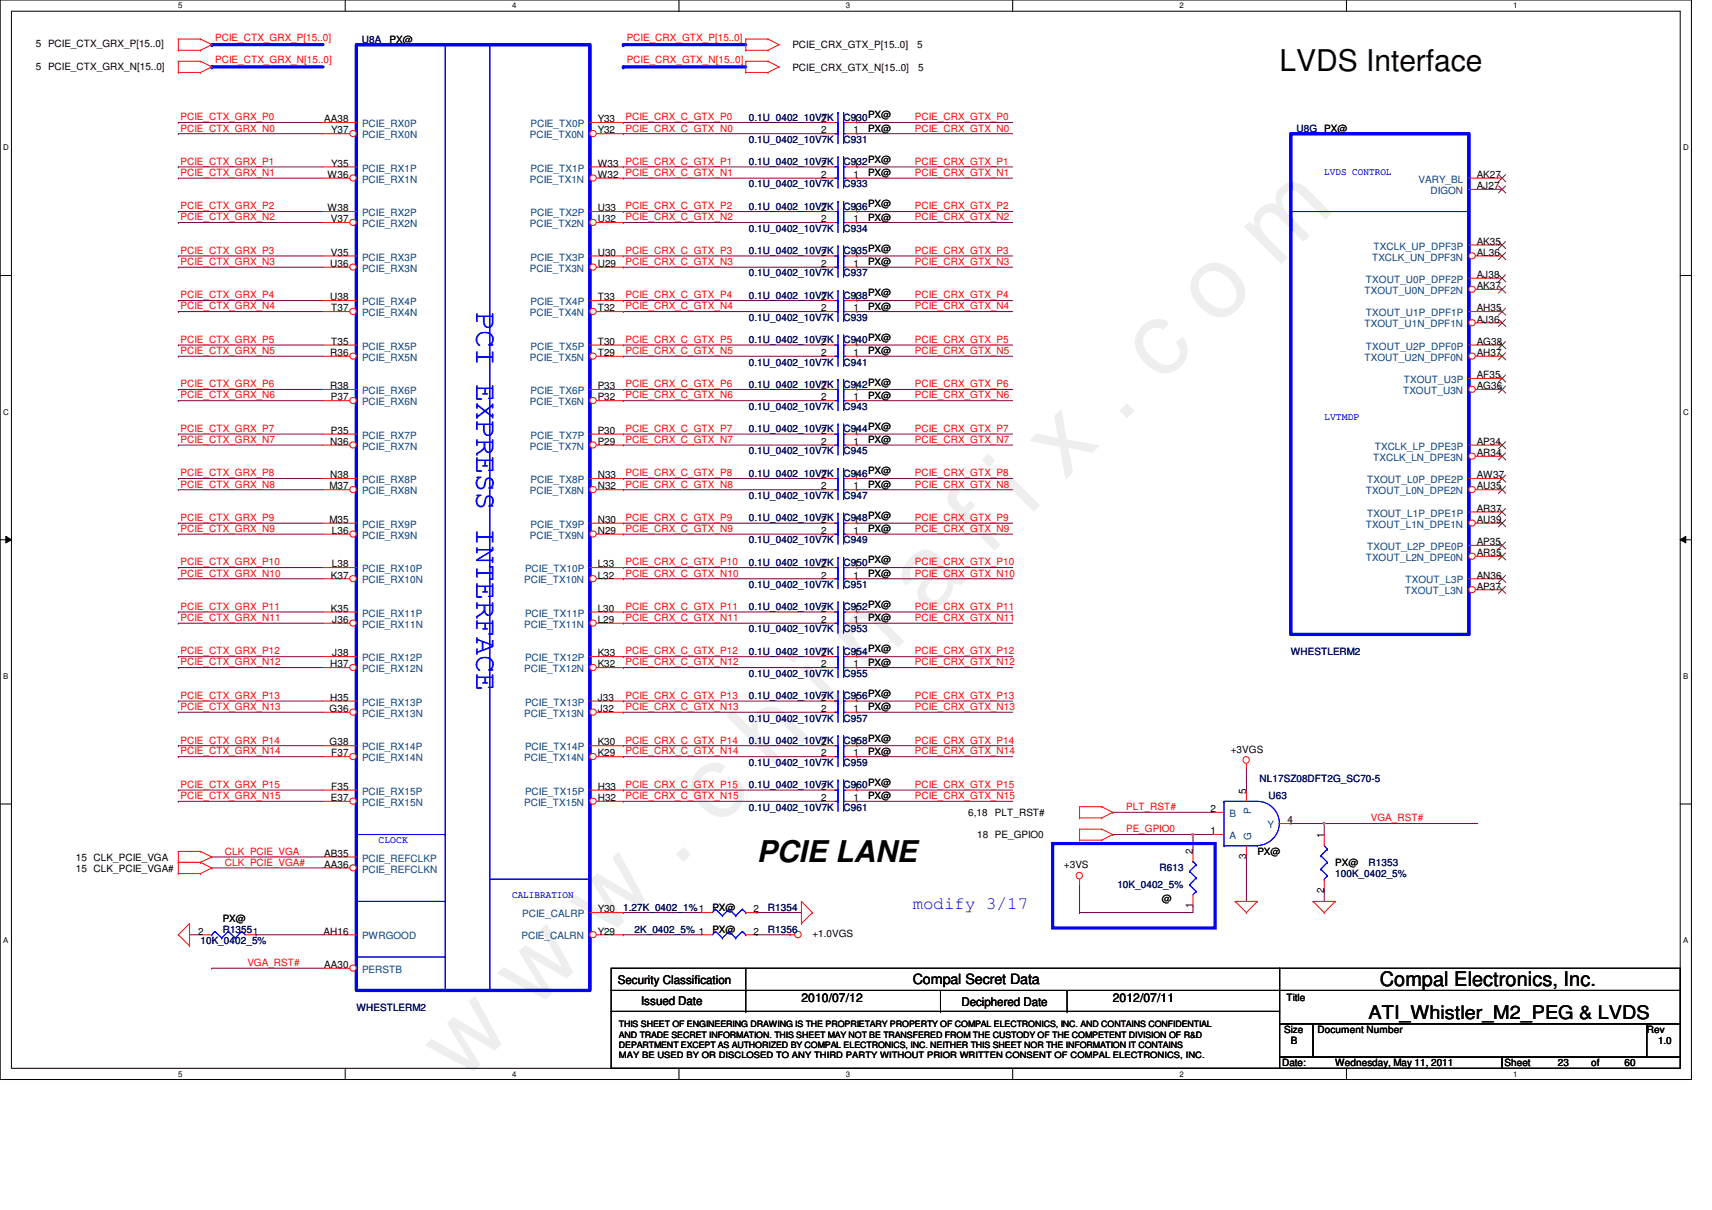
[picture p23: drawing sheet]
<svg xmlns="http://www.w3.org/2000/svg" width="297mm" height="210mm" viewBox="0 0 297 210" stroke-linecap="round" stroke-linejoin="round" font-family="sans-serif">
<defs><g id="words">
<text font-size="17.6" fill="#f0f" x="80.1" y="188" transform="rotate(-45 80.1 188)">w w w . c h i n a f i x . c o m</text>
<g font-size="5.2">
<text x="222" y="12.4">LVDS Interface</text>
<text x="131.3" y="149.6">PCIE LANE</text>
</g>
<text font-size="5.2" fill="#00f" x="82.7" y="54.1" transform="rotate(90 82.7 54.1)">PCI EXPRESS INTERFACE</text>
<text font-size="3.5" x="239.4" y="171.1">Compal Electronics, Inc.</text>
<text font-size="3.3" x="237.5" y="176.7">ATI_Whistler_M2_PEG &amp; LVDS</text>
<text font-size="3" fill="#00f" x="158.4" y="157.6">modify 3/17</text>
<text font-size="2.5" x="158.4" y="170.8">Compal Secret Data</text>
<g font-size="2.1">
<text x="107.2" y="170.6">Security Classification</text>
<text x="139" y="173.8">2010/07/12</text>
<text x="193.1" y="173.8">2012/07/11</text>
<text x="111.2" y="174.3">Issued Date</text>
<text x="166.8" y="174.5">Deciphered Date</text>
</g>
<g font-size="1.7">
<text x="6.2" y="8.2">5 PCIE_CTX_GRX_P[15..0]</text>
<text x="67.6" y="7.4">PX@</text>
<text x="137.5" y="8.4">PCIE_CRX_GTX_P[15..0]</text>
<text x="159.1" y="8.4">5</text>
<text x="6.2" y="12.1">5 PCIE_CTX_GRX_N[15..0]</text>
<text x="137.5" y="12.2">PCIE_CRX_GTX_N[15..0]</text>
<text x="159.3" y="12.2">5</text>
<text x="56.3" y="21.2">AA38</text>
<text x="57.4" y="23.2">Y37</text>
<text x="103.7" y="23.2">Y32</text>
<text x="103.7" y="21.2">Y33</text>
<text x="142.5" y="21.2">2</text>
<text x="142.5" y="23.2">2</text>
<text x="148.1" y="21.2">1</text>
<text x="148.1" y="23.2">1</text>
<text x="150.6" y="22.9">PX@</text>
<text x="229.8" y="22.9">PX@</text>
<text x="57.4" y="28.9">Y35</text>
<text x="103.7" y="28.9">W33 PCIE_CRX_C_GTX_P1</text>
<text x="142.5" y="28.9">2</text>
<text x="148.1" y="28.9">1</text>
<text x="56.8" y="30.9">W36</text>
<text x="103.7" y="30.9">W32 PCIE_CRX_C_GTX_N1</text>
<text x="142.5" y="30.9">2</text>
<text x="148.1" y="30.9">1</text>
<text x="150.6" y="30.6">PX@</text>
<text x="256.2" y="32.8">AJ27</text>
<text x="256.2" y="30.9">AK27</text>
<text x="56.8" y="36.7">W38</text>
<text x="57.4" y="38.6">V37</text>
<text x="103.7" y="38.6">U32</text>
<text x="103.7" y="36.7">U33</text>
<text x="142.5" y="38.6">2</text>
<text x="142.5" y="36.7">2</text>
<text x="148.1" y="38.6">1</text>
<text x="148.1" y="36.7">1</text>
<text x="150.6" y="38.3">PX@</text>
<text x="57.3" y="46.3">U36</text>
<text x="57.4" y="44.4">V35</text>
<text x="103.7" y="46.3">U29</text>
<text x="103.7" y="44.4">U30</text>
<text x="142.5" y="44.4">2</text>
<text x="142.5" y="46.3">2</text>
<text x="148.1" y="44.4">1</text>
<text x="148.1" y="46.3">1</text>
<text x="150.6" y="46">PX@</text>
<text x="256.2" y="44.4">AL36</text>
<text x="256.2" y="42.5">AK35</text>
<text x="57.3" y="52.1">U38</text>
<text x="103.7" y="52.1">T33</text>
<text x="142.5" y="52.1">2</text>
<text x="148.1" y="52.1">1</text>
<text x="150.6" y="53.8">PX@</text>
<text x="256.2" y="50.2">AK37</text>
<text x="256.2" y="48.2">AJ38</text>
<text x="57.4" y="54">T37</text>
<text x="57.4" y="59.8">T35</text>
<text x="103.7" y="54">T32</text>
<text x="103.7" y="59.8">T30</text>
<text x="142.5" y="59.8">2</text>
<text x="142.5" y="54">2</text>
<text x="148.1" y="59.8">1</text>
<text x="148.1" y="54">1</text>
<text x="256.2" y="56">AJ36</text>
<text x="256.2" y="54">AH35</text>
<text x="256.2" y="59.8">AG38</text>
<text x="57.3" y="61.8">R36</text>
<text x="103.7" y="61.8">T29</text>
<text x="142.5" y="61.8">2</text>
<text x="148.1" y="61.8">1</text>
<text x="150.6" y="61.5">PX@</text>
<text x="256.2" y="61.8">AH37</text>
<text x="256.2" y="65.6">AF35</text>
<text x="57.3" y="67.5">R38</text>
<text x="57.4" y="69.5">P37</text>
<text x="103.7" y="69.5">P32</text>
<text x="103.7" y="67.5">P33</text>
<text x="142.5" y="67.5">2</text>
<text x="142.5" y="69.5">2</text>
<text x="148.1" y="67.5">1</text>
<text x="148.1" y="69.5">1</text>
<text x="150.6" y="69.2">PX@</text>
<text x="256.2" y="67.5">AG36</text>
<text x="57.3" y="77.2">N36</text>
<text x="57.4" y="75.3">P35</text>
<text x="103.7" y="77.2">P29</text>
<text x="103.7" y="75.3">P30</text>
<text x="142.5" y="75.3">2</text>
<text x="142.5" y="77.2">2</text>
<text x="148.1" y="75.3">1</text>
<text x="148.1" y="77.2">1</text>
<text x="150.6" y="76.9">PX@</text>
<text x="256.2" y="77.2">AP34</text>
<text x="57.3" y="83">N38</text>
<text x="103.7" y="83">N33</text>
<text x="142.5" y="83">2</text>
<text x="148.1" y="83">1</text>
<text x="256.2" y="79.1">AR34</text>
<text x="256.2" y="83">AW37</text>
<text x="57.1" y="84.9">M37</text>
<text x="103.7" y="84.9">N32</text>
<text x="142.5" y="84.9">2</text>
<text x="148.1" y="84.9">1</text>
<text x="150.6" y="84.6">PX@</text>
<text x="256.2" y="84.9">AU35</text>
<text x="256.2" y="88.8">AR37</text>
<text x="57.1" y="90.7">M35</text>
<text x="57.6" y="92.6">L36</text>
<text x="103.7" y="92.6">N29</text>
<text x="103.7" y="90.7">N30</text>
<text x="142.5" y="90.7">2</text>
<text x="142.5" y="92.6">2</text>
<text x="148.1" y="90.7">1</text>
<text x="148.1" y="92.6">1</text>
<text x="150.6" y="92.4">PX@</text>
<text x="256.2" y="90.7">AU39</text>
<text x="256.2" y="94.6">AP35</text>
<text x="57.4" y="100.4">K37</text>
<text x="57.6" y="98.4">L38</text>
<text x="103.7" y="100.4">L32</text>
<text x="103.7" y="98.4">L33</text>
<text x="142.5" y="98.4">2</text>
<text x="142.5" y="100.4">2</text>
<text x="148.1" y="98.4">1</text>
<text x="148.1" y="100.4">1</text>
<text x="150.6" y="100.1">PX@</text>
<text x="256.2" y="96.5">AR35</text>
<text x="256.2" y="100.4">AN36</text>
<text x="57.4" y="106.1">K35</text>
<text x="103.7" y="106.1">L30</text>
<text x="142.5" y="106.1">2</text>
<text x="148.1" y="106.1">1</text>
<text x="150.6" y="107.8">PX@</text>
<text x="256.2" y="102.3">AP37</text>
<text x="57.6" y="108.1">J36</text>
<text x="57.6" y="113.9">J38</text>
<text x="103.7" y="108.1">L29</text>
<text x="103.7" y="113.9">K33</text>
<text x="142.5" y="113.9">2</text>
<text x="142.5" y="108.1">2</text>
<text x="148.1" y="113.9">1</text>
<text x="148.1" y="108.1">1</text>
<text x="57.3" y="115.8">H37</text>
<text x="103.7" y="115.8">K32</text>
<text x="142.5" y="115.8">2</text>
<text x="148.1" y="115.8">1</text>
<text x="150.6" y="115.5">PX@</text>
<text x="57.2" y="123.5">G36</text>
<text x="57.3" y="121.6">H35</text>
<text x="103.7" y="123.5">J32</text>
<text x="103.7" y="121.6">J33</text>
<text x="142.5" y="121.6">2</text>
<text x="142.5" y="123.5">2</text>
<text x="148.1" y="121.6">1</text>
<text x="148.1" y="123.5">1</text>
<text x="150.6" y="123.2">PX@</text>
<text x="57.2" y="129.3">G38</text>
<text x="57.5" y="131.2">F37</text>
<text x="103.7" y="131.2">K29</text>
<text x="103.7" y="129.3">K30</text>
<text x="142.5" y="129.3">2</text>
<text x="142.5" y="131.2">2</text>
<text x="148.1" y="129.3">1</text>
<text x="148.1" y="131.2">1</text>
<text x="150.6" y="131">PX@</text>
<text x="213.6" y="130.5">+3VGS</text>
<text x="57.5" y="137">F35</text>
<text x="103.7" y="137">H33</text>
<text x="142.5" y="137">2</text>
<text x="148.1" y="137">1</text>
<text x="216.2" y="137.7" transform="rotate(-90 216.2 137.7)">5</text>
<text x="57.4" y="139">E37</text>
<text x="103.7" y="139">H32</text>
<text x="142.5" y="139">2</text>
<text x="148.1" y="139">1</text>
<text x="150.6" y="138.7">PX@</text>
<text x="168" y="141.6">6,18</text>
<text x="172.6" y="141.6">PLT_RST#</text>
<text x="210" y="140.9">2</text>
<text x="223.4" y="142.8">4</text>
<text x="13.2" y="149.3">15 CLK_PCIE_VGA</text>
<text x="56.3" y="148.6">AB35</text>
<text x="169.5" y="145.4">18 PE_GPIO0</text>
<text x="206.9" y="148.1" transform="rotate(-90 206.9 148.1)">2</text>
<text x="210" y="144.7">1</text>
<text x="216.2" y="149" transform="rotate(-90 216.2 149)">3</text>
<text x="218.2" y="148.3">PX@</text>
<text x="229.7" y="145.4" transform="rotate(-90 229.7 145.4)">1</text>
<text x="13.2" y="151.2">15 CLK_PCIE_VGA#</text>
<text x="56.3" y="150.5">AA36</text>
<text x="184.6" y="150.7">+3VS</text>
<text x="229.7" y="154.8" transform="rotate(-90 229.7 154.8)">2</text>
<text x="231.7" y="150.3">PX@</text>
<text x="38.6" y="159.9">PX@</text>
<text x="103.7" y="158.3">Y30</text>
<text x="123.6" y="158">PX@</text>
<text x="123.6" y="161.8">PX@</text>
<text x="130.8" y="158.3">2</text>
<text x="201.6" y="156.5">@</text>
<text x="206.9" y="157.6" transform="rotate(-90 206.9 157.6)">1</text>
<text x="34.4" y="162.1">2</text>
<text x="56.1" y="162.1">AH16</text>
<text x="56.3" y="167.9">AA30</text>
<text x="103.7" y="162.1">Y29</text>
<text x="130.8" y="162.1">2</text>
<text x="141" y="162.6">+1.0VGS</text>
<text x="223.2" y="173.6">Title</text>
<text x="222.8" y="179.2">Size</text>
<text x="228.6" y="179.2">Document Number</text>
<text x="285.7" y="179.2">Rev</text>
<text x="222.4" y="185">Date:</text>
<text x="224" y="181.1">B</text>
<text x="231.7" y="185">Wednesday, May 11, 2011</text>
<text x="261" y="185">Sheet</text>
<text x="270.3" y="185">23</text>
<text x="276.1" y="185">of</text>
<text x="281.9" y="185">60</text>
<text x="287.7" y="181.1">1.0</text>
</g>
<g font-size="1.7" fill="#f00">
<text x="37.3" y="7.2">PCIE_CTX_GRX_P[15..0]</text>
<text x="37.3" y="11">PCIE_CTX_GRX_N[15..0]</text>
<text x="108.7" y="7.2">PCIE_CRX_GTX_P[15..0]</text>
<text x="108.7" y="11">PCIE_CRX_GTX_N[15..0]</text>
<text x="31.3" y="20.9">PCIE_CTX_GRX_P0</text>
<text x="31.3" y="22.8">PCIE_CTX_GRX_N0</text>
<text x="108.5" y="20.9">PCIE_CRX_C_GTX_P0</text>
<text x="108.5" y="22.8">PCIE_CRX_C_GTX_N0</text>
<text x="158.7" y="20.9">PCIE_CRX_GTX_P0</text>
<text x="158.7" y="22.8">PCIE_CRX_GTX_N0</text>
<text x="31.3" y="28.6">PCIE_CTX_GRX_P1</text>
<text x="158.7" y="28.6">PCIE_CRX_GTX_P1</text>
<text x="31.3" y="30.5">PCIE_CTX_GRX_N1</text>
<text x="158.7" y="30.5">PCIE_CRX_GTX_N1</text>
<text x="31.3" y="36.3">PCIE_CTX_GRX_P2</text>
<text x="31.3" y="38.2">PCIE_CTX_GRX_N2</text>
<text x="108.5" y="36.3">PCIE_CRX_C_GTX_P2</text>
<text x="108.5" y="38.2">PCIE_CRX_C_GTX_N2</text>
<text x="158.7" y="36.3">PCIE_CRX_GTX_P2</text>
<text x="158.7" y="38.2">PCIE_CRX_GTX_N2</text>
<text x="31.3" y="44">PCIE_CTX_GRX_P3</text>
<text x="31.3" y="46">PCIE_CTX_GRX_N3</text>
<text x="108.5" y="44">PCIE_CRX_C_GTX_P3</text>
<text x="108.5" y="46">PCIE_CRX_C_GTX_N3</text>
<text x="158.7" y="46">PCIE_CRX_GTX_N3</text>
<text x="158.7" y="44">PCIE_CRX_GTX_P3</text>
<text x="31.3" y="51.8">PCIE_CTX_GRX_P4</text>
<text x="31.3" y="53.7">PCIE_CTX_GRX_N4</text>
<text x="108.5" y="51.8">PCIE_CRX_C_GTX_P4</text>
<text x="108.5" y="53.7">PCIE_CRX_C_GTX_N4</text>
<text x="158.7" y="53.7">PCIE_CRX_GTX_N4</text>
<text x="158.7" y="51.8">PCIE_CRX_GTX_P4</text>
<text x="31.3" y="59.5">PCIE_CTX_GRX_P5</text>
<text x="108.5" y="59.5">PCIE_CRX_C_GTX_P5</text>
<text x="158.7" y="59.5">PCIE_CRX_GTX_P5</text>
<text x="31.3" y="61.4">PCIE_CTX_GRX_N5</text>
<text x="108.5" y="61.4">PCIE_CRX_C_GTX_N5</text>
<text x="158.7" y="61.4">PCIE_CRX_GTX_N5</text>
<text x="31.3" y="67.2">PCIE_CTX_GRX_P6</text>
<text x="31.3" y="69.1">PCIE_CTX_GRX_N6</text>
<text x="108.5" y="67.2">PCIE_CRX_C_GTX_P6</text>
<text x="108.5" y="69.1">PCIE_CRX_C_GTX_N6</text>
<text x="158.7" y="67.2">PCIE_CRX_GTX_P6</text>
<text x="158.7" y="69.1">PCIE_CRX_GTX_N6</text>
<text x="31.3" y="74.9">PCIE_CTX_GRX_P7</text>
<text x="31.3" y="76.8">PCIE_CTX_GRX_N7</text>
<text x="108.5" y="74.9">PCIE_CRX_C_GTX_P7</text>
<text x="108.5" y="76.8">PCIE_CRX_C_GTX_N7</text>
<text x="158.7" y="76.8">PCIE_CRX_GTX_N7</text>
<text x="158.7" y="74.9">PCIE_CRX_GTX_P7</text>
<text x="31.3" y="82.6">PCIE_CTX_GRX_P8</text>
<text x="108.5" y="82.6">PCIE_CRX_C_GTX_P8</text>
<text x="158.7" y="82.6">PCIE_CRX_GTX_P8</text>
<text x="31.3" y="84.6">PCIE_CTX_GRX_N8</text>
<text x="108.5" y="84.6">PCIE_CRX_C_GTX_N8</text>
<text x="158.7" y="84.6">PCIE_CRX_GTX_N8</text>
<text x="31.3" y="90.4">PCIE_CTX_GRX_P9</text>
<text x="31.3" y="92.3">PCIE_CTX_GRX_N9</text>
<text x="108.5" y="90.4">PCIE_CRX_C_GTX_P9</text>
<text x="108.5" y="92.3">PCIE_CRX_C_GTX_N9</text>
<text x="158.7" y="92.3">PCIE_CRX_GTX_N9</text>
<text x="158.7" y="90.4">PCIE_CRX_GTX_P9</text>
<text x="31.3" y="98.1">PCIE_CTX_GRX_P10</text>
<text x="31.3" y="100">PCIE_CTX_GRX_N10</text>
<text x="108.5" y="98.1">PCIE_CRX_C_GTX_P10</text>
<text x="108.5" y="100">PCIE_CRX_C_GTX_N10</text>
<text x="158.7" y="100">PCIE_CRX_GTX_N10</text>
<text x="158.7" y="98.1">PCIE_CRX_GTX_P10</text>
<text x="31.3" y="105.8">PCIE_CTX_GRX_P11</text>
<text x="31.3" y="107.7">PCIE_CTX_GRX_N11</text>
<text x="108.5" y="105.8">PCIE_CRX_C_GTX_P11</text>
<text x="108.5" y="107.7">PCIE_CRX_C_GTX_N11</text>
<text x="158.7" y="107.7">PCIE_CRX_GTX_N11</text>
<text x="158.7" y="105.8">PCIE_CRX_GTX_P11</text>
<text x="31.3" y="113.5">PCIE_CTX_GRX_P12</text>
<text x="108.5" y="113.5">PCIE_CRX_C_GTX_P12</text>
<text x="158.7" y="113.5">PCIE_CRX_GTX_P12</text>
<text x="31.3" y="115.4">PCIE_CTX_GRX_N12</text>
<text x="108.5" y="115.4">PCIE_CRX_C_GTX_N12</text>
<text x="158.7" y="115.4">PCIE_CRX_GTX_N12</text>
<text x="31.3" y="121.2">PCIE_CTX_GRX_P13</text>
<text x="31.3" y="123.2">PCIE_CTX_GRX_N13</text>
<text x="108.5" y="121.2">PCIE_CRX_C_GTX_P13</text>
<text x="108.5" y="123.2">PCIE_CRX_C_GTX_N13</text>
<text x="158.7" y="123.2">PCIE_CRX_GTX_N13</text>
<text x="158.7" y="121.2">PCIE_CRX_GTX_P13</text>
<text x="31.3" y="129">PCIE_CTX_GRX_P14</text>
<text x="31.3" y="130.9">PCIE_CTX_GRX_N14</text>
<text x="108.5" y="129">PCIE_CRX_C_GTX_P14</text>
<text x="108.5" y="130.9">PCIE_CRX_C_GTX_N14</text>
<text x="158.7" y="129">PCIE_CRX_GTX_P14</text>
<text x="158.7" y="130.9">PCIE_CRX_GTX_N14</text>
<text x="31.3" y="136.7">PCIE_CTX_GRX_P15</text>
<text x="108.5" y="136.7">PCIE_CRX_C_GTX_P15</text>
<text x="158.7" y="136.7">PCIE_CRX_GTX_P15</text>
<text x="31.3" y="138.6">PCIE_CTX_GRX_N15</text>
<text x="108.5" y="138.6">PCIE_CRX_C_GTX_N15</text>
<text x="158.7" y="138.6">PCIE_CRX_GTX_N15</text>
<text x="195.4" y="140.5">PLT_RST#</text>
<text x="237.8" y="142.5">VGA_RST#</text>
<text x="39" y="148.3">CLK_PCIE_VGA</text>
<text x="195.4" y="144.4">PE_GPIO0</text>
<text x="39" y="150.2">CLK_PCIE_VGA#</text>
<text x="42.9" y="167.6">VGA_RST#</text>
</g>
<g font-size="1.7" fill="#000080">
<text x="62.8" y="7.4">U8A</text>
<text x="129.9" y="20.9">0.1U_0402_10V7K</text>
<text x="146.4" y="20.9">C930PX@</text>
<text x="224.9" y="22.9">U8G</text>
<text x="129.9" y="28.7">0.1U_0402_10V7K</text>
<text x="129.9" y="24.8">0.1U_0402_10V7K</text>
<text x="146.4" y="28.7">C932PX@</text>
<text x="146.4" y="24.8">C931</text>
<text x="129.9" y="32.5">0.1U_0402_10V7K</text>
<text x="146.4" y="32.5">C933</text>
<text x="129.9" y="40.2">0.1U_0402_10V7K</text>
<text x="129.9" y="36.4">0.1U_0402_10V7K</text>
<text x="146.4" y="40.2">C934</text>
<text x="146.4" y="36.4">C936PX@</text>
<text x="129.9" y="44.1">0.1U_0402_10V7K</text>
<text x="129.9" y="48">0.1U_0402_10V7K</text>
<text x="146.4" y="44.1">C935PX@</text>
<text x="146.4" y="48">C937</text>
<text x="129.9" y="51.8">0.1U_0402_10V7K</text>
<text x="146.4" y="51.8">C938PX@</text>
<text x="129.9" y="59.5">0.1U_0402_10V7K</text>
<text x="129.9" y="55.7">0.1U_0402_10V7K</text>
<text x="146.4" y="59.5">C940PX@</text>
<text x="146.4" y="55.7">C939</text>
<text x="129.9" y="63.4">0.1U_0402_10V7K</text>
<text x="146.4" y="63.4">C941</text>
<text x="129.9" y="67.3">0.1U_0402_10V7K</text>
<text x="129.9" y="71.1">0.1U_0402_10V7K</text>
<text x="146.4" y="67.3">C942PX@</text>
<text x="146.4" y="71.1">C943</text>
<text x="129.9" y="75">0.1U_0402_10V7K</text>
<text x="146.4" y="75">C944PX@</text>
<text x="129.9" y="82.7">0.1U_0402_10V7K</text>
<text x="129.9" y="78.8">0.1U_0402_10V7K</text>
<text x="146.4" y="82.7">C946PX@</text>
<text x="146.4" y="78.8">C945</text>
<text x="129.9" y="86.6">0.1U_0402_10V7K</text>
<text x="146.4" y="86.6">C947</text>
<text x="129.9" y="90.4">0.1U_0402_10V7K</text>
<text x="129.9" y="94.3">0.1U_0402_10V7K</text>
<text x="146.4" y="90.4">C948PX@</text>
<text x="146.4" y="94.3">C949</text>
<text x="129.9" y="98.1">0.1U_0402_10V7K</text>
<text x="146.4" y="98.1">C950PX@</text>
<text x="129.9" y="105.9">0.1U_0402_10V7K</text>
<text x="129.9" y="102">0.1U_0402_10V7K</text>
<text x="146.4" y="105.9">C952PX@</text>
<text x="146.4" y="102">C951</text>
<text x="129.9" y="113.6">0.1U_0402_10V7K</text>
<text x="129.9" y="109.7">0.1U_0402_10V7K</text>
<text x="146.4" y="113.6">C954PX@</text>
<text x="146.4" y="109.7">C953</text>
<text x="224" y="113.6">WHESTLERM2</text>
<text x="129.9" y="117.4">0.1U_0402_10V7K</text>
<text x="146.4" y="117.4">C955</text>
<text x="129.9" y="121.3">0.1U_0402_10V7K</text>
<text x="129.9" y="125.2">0.1U_0402_10V7K</text>
<text x="146.4" y="121.3">C956PX@</text>
<text x="146.4" y="125.2">C957</text>
<text x="129.9" y="129">0.1U_0402_10V7K</text>
<text x="146.4" y="129">C958PX@</text>
<text x="129.9" y="132.9">0.1U_0402_10V7K</text>
<text x="129.9" y="136.7">0.1U_0402_10V7K</text>
<text x="146.4" y="132.9">C959</text>
<text x="146.4" y="136.7">C960PX@</text>
<text x="218.5" y="135.6">NL17SZ08DFT2G_SC70-5</text>
<text x="129.9" y="140.6">0.1U_0402_10V7K</text>
<text x="146.4" y="140.6">C961</text>
<text x="220.1" y="138.7">U63</text>
<text x="193.9" y="154.1">10K_0402_5%</text>
<text x="201.2" y="151">R613</text>
<text x="231.7" y="152.2">100K_0402_5%</text>
<text x="237.5" y="150.3">R1353</text>
<text x="38.6" y="161.8">R13551</text>
<text x="108.1" y="158">1.27K_0402_1%1</text>
<text x="110.1" y="161.8">2K_0402_5% 1</text>
<text x="133.3" y="158">R1354</text>
<text x="133.3" y="161.8">R1356</text>
<text x="34.8" y="163.8">10K_0402_5%</text>
<text x="61.8" y="175.3">WHESTLERM2</text>
</g>
<g font-size="1.7" fill="#004080">
<text x="62.8" y="22.1">PCIE_RX0P</text>
<text x="92.1" y="22.1">PCIE_TX0P</text>
<text x="62.8" y="24">PCIE_RX0N</text>
<text x="62.8" y="29.8">PCIE_RX1P</text>
<text x="91.9" y="24">PCIE_TX0N</text>
<text x="92.1" y="29.8">PCIE_TX1P</text>
<text x="62.8" y="31.7">PCIE_RX1N</text>
<text x="91.9" y="31.7">PCIE_TX1N</text>
<text x="246.1" y="31.7">VARY_BL</text>
<text x="248.2" y="33.7">DIGON</text>
<text x="62.8" y="39.4">PCIE_RX2N</text>
<text x="62.8" y="37.5">PCIE_RX2P</text>
<text x="91.9" y="39.4">PCIE_TX2N</text>
<text x="92.1" y="37.5">PCIE_TX2P</text>
<text x="62.8" y="47.2">PCIE_RX3N</text>
<text x="62.8" y="45.2">PCIE_RX3P</text>
<text x="91.9" y="47.2">PCIE_TX3N</text>
<text x="92.1" y="45.2">PCIE_TX3P</text>
<text x="238.1" y="45.2">TXCLK_UN_DPF3N</text>
<text x="238.3" y="43.3">TXCLK_UP_DPF3P</text>
<text x="62.8" y="53">PCIE_RX4P</text>
<text x="92.1" y="53">PCIE_TX4P</text>
<text x="236.7" y="51">TXOUT_U0N_DPF2N</text>
<text x="237" y="49.1">TXOUT_U0P_DPF2P</text>
<text x="62.8" y="54.9">PCIE_RX4N</text>
<text x="91.9" y="54.9">PCIE_TX4N</text>
<text x="236.7" y="56.8">TXOUT_U1N_DPF1N</text>
<text x="237" y="54.9">TXOUT_U1P_DPF1P</text>
<text x="62.8" y="62.6">PCIE_RX5N</text>
<text x="62.8" y="60.7">PCIE_RX5P</text>
<text x="91.9" y="62.6">PCIE_TX5N</text>
<text x="92.1" y="60.7">PCIE_TX5P</text>
<text x="236.7" y="62.6">TXOUT_U2N_DPF0N</text>
<text x="237" y="60.7">TXOUT_U2P_DPF0P</text>
<text x="62.8" y="70.3">PCIE_RX6N</text>
<text x="62.8" y="68.4">PCIE_RX6P</text>
<text x="91.9" y="70.3">PCIE_TX6N</text>
<text x="92.1" y="68.4">PCIE_TX6P</text>
<text x="243.4" y="68.4">TXOUT_U3N</text>
<text x="243.6" y="66.5">TXOUT_U3P</text>
<text x="62.8" y="76.1">PCIE_RX7P</text>
<text x="92.1" y="76.1">PCIE_TX7P</text>
<text x="62.8" y="78">PCIE_RX7N</text>
<text x="62.8" y="83.8">PCIE_RX8P</text>
<text x="91.9" y="78">PCIE_TX7N</text>
<text x="92.1" y="83.8">PCIE_TX8P</text>
<text x="237.2" y="83.8">TXOUT_L0P_DPE2P</text>
<text x="238.3" y="80">TXCLK_LN_DPE3N</text>
<text x="238.5" y="78">TXCLK_LP_DPE3P</text>
<text x="62.8" y="85.8">PCIE_RX8N</text>
<text x="91.9" y="85.8">PCIE_TX8N</text>
<text x="237" y="85.8">TXOUT_L0N_DPE2N</text>
<text x="237.2" y="89.6">TXOUT_L1P_DPE1P</text>
<text x="62.8" y="93.5">PCIE_RX9N</text>
<text x="62.8" y="91.6">PCIE_RX9P</text>
<text x="91.9" y="93.5">PCIE_TX9N</text>
<text x="92.1" y="91.6">PCIE_TX9P</text>
<text x="237" y="91.6">TXOUT_L1N_DPE1N</text>
<text x="237.2" y="95.4">TXOUT_L2P_DPE0P</text>
<text x="62.8" y="101.2">PCIE_RX10N</text>
<text x="62.8" y="99.3">PCIE_RX10P</text>
<text x="91" y="101.2">PCIE_TX10N</text>
<text x="91.1" y="99.3">PCIE_TX10P</text>
<text x="237" y="97.3">TXOUT_L2N_DPE0N</text>
<text x="243.9" y="101.2">TXOUT_L3P</text>
<text x="62.8" y="107">PCIE_RX11P</text>
<text x="91.1" y="107">PCIE_TX11P</text>
<text x="243.7" y="103.1">TXOUT_L3N</text>
<text x="62.8" y="108.9">PCIE_RX11N</text>
<text x="91" y="108.9">PCIE_TX11N</text>
<text x="62.8" y="116.6">PCIE_RX12N</text>
<text x="62.8" y="114.7">PCIE_RX12P</text>
<text x="91" y="116.6">PCIE_TX12N</text>
<text x="91.1" y="114.7">PCIE_TX12P</text>
<text x="62.8" y="124.4">PCIE_RX13N</text>
<text x="62.8" y="122.4">PCIE_RX13P</text>
<text x="91" y="124.4">PCIE_TX13N</text>
<text x="91.1" y="122.4">PCIE_TX13P</text>
<text x="62.8" y="130.2">PCIE_RX14P</text>
<text x="91.1" y="130.2">PCIE_TX14P</text>
<text x="62.8" y="132.1">PCIE_RX14N</text>
<text x="62.8" y="137.9">PCIE_RX15P</text>
<text x="91" y="132.1">PCIE_TX14N</text>
<text x="91.1" y="137.9">PCIE_TX15P</text>
<text x="62.8" y="139.8">PCIE_RX15N</text>
<text x="91" y="139.8">PCIE_TX15N</text>
<text x="213.3" y="141.7">B</text>
<text x="217.1" y="141.1" transform="rotate(-90 217.1 141.1)">P</text>
<text x="219.9" y="143.7">Y</text>
<text x="62.8" y="149.5">PCIE_REFCLKP</text>
<text x="213.3" y="145.6">A</text>
<text x="217.1" y="145.7" transform="rotate(-90 217.1 145.7)">G</text>
<text x="62.8" y="151.4">PCIE_REFCLKN</text>
<text x="90.6" y="159.1">PCIE_CALRP</text>
<text x="62.8" y="163">PWRGOOD</text>
<text x="90.5" y="163">PCIE_CALRN</text>
<text x="62.8" y="168.8">PERSTB</text>
</g>
<g font-size="1.7" fill="#00f">
<text x="229.8" y="30.4">LVDS CONTROL</text>
<text x="229.8" y="72.8">LVTMDP</text>
<text x="65.7" y="146.2">CLOCK</text>
<text x="88.8" y="155.8">CALIBRATION</text>
</g>
<g font-size="1.5">
<text x="107.4" y="178.2">THIS SHEET OF ENGINEERING DRAWING IS THE PROPRIETARY PROPERTY OF COMPAL ELECTRONICS, INC. AND CONTAINS CONFIDENTIAL</text>
<text x="107.4" y="180">AND TRADE SECRET INFORMATION. THIS SHEET MAY NOT BE TRANSFERED FROM THE CUSTODY OF THE COMPETENT DIVISION OF R&amp;D</text>
<text x="107.4" y="183.5">MAY BE USED BY OR DISCLOSED TO ANY THIRD PARTY WITHOUT PRIOR WRITTEN CONSENT OF COMPAL ELECTRONICS, INC.</text>
<text x="107.4" y="181.8">DEPARTMENT EXCEPT AS AUTHORIZED BY COMPAL ELECTRONICS, INC. NEITHER THIS SHEET NOR THE INFORMATION IT CONTAINS</text>
</g>
<g font-size="1.4">
<text x="30.9" y="1.4">5</text>
<text x="88.8" y="1.4">4</text>
<text x="146.8" y="1.4">3</text>
<text x="204.7" y="1.4">2</text>
<text x="262.6" y="1.4">1</text>
<text x=".5" y="26.1">D</text>
<text x="292" y="26.1">D</text>
<text x=".5" y="71.9">C</text>
<text x="292" y="71.9">C</text>
<text x=".5" y="117.8">B</text>
<text x="292" y="117.8">B</text>
<text x=".5" y="163.6">A</text>
<text x="292" y="163.6">A</text>
<text x="30.9" y="186.8">5</text>
<text x="88.8" y="186.8">4</text>
<text x="146.8" y="186.8">3</text>
<text x="204.7" y="186.8">2</text>
<text x="262.6" y="186.8">1</text>
</g>
</g></defs>
<path d="M0 0h293.5v187.3h-293.5zM2 1.9h289.5v183.4h-289.5z" fill="none" stroke="#000" stroke-width=".17"/>
<g fill="#fff">
<path d="M30.9 .2h.8v1.5h-.8z"/>
<path d="M30.9 185.5h.8v1.6h-.8z"/>
</g>
<path d="M59.9 0v1.9M59.9 185.3v2" fill="none" stroke="#000" stroke-width=".17"/>
<path d="M88.8 .2h.8v1.5h-.8z" fill="#fff"/>
<path d="M117.8 0v1.9" fill="none" stroke="#000" stroke-width=".17"/>
<path d="M146.8 .2h.7v1.5h-.7z" fill="#fff"/>
<path d="M175.7 0v1.9" fill="none" stroke="#000" stroke-width=".17"/>
<path d="M204.7 .2h.7v1.5h-.7z" fill="#fff"/>
<path d="M233.6 0v1.9" fill="none" stroke="#000" stroke-width=".17"/>
<g fill="#fff">
<path d="M262.6 .2h.7v1.5h-.7z"/>
<path d="M262.6 185.5h.7v1.6h-.7z"/>
<path d="M.5 24.8h1v1.6h-1z"/>
<path d="M292 24.8h1v1.6h-1z"/>
<path d="M.5 70.7h1v1.5h-1z"/>
<path d="M292 70.7h1v1.5h-1z"/>
</g>
<path d="M0 47.8h2M291.5 47.8h2" fill="none" stroke="#000" stroke-width=".17"/>
<g fill="#fff">
<path d="M.5 116.5h.9v1.6h-.9z"/>
<path d="M292 116.5h.9v1.6h-.9z"/>
</g>
<path d="M0 93.6h2M1 93l1 .6-1 .6zM291.5 93.6l1-.6v1.2zM291.5 93.6h2" fill="none" stroke="#000" stroke-width=".17"/>
<path d="M1 93l1 .6-1 .6zM291.5 93.6l1-.6v1.2z" fill="#000"/>
<g fill="#fff">
<path d="M.5 162.4h.9v1.5h-.9z"/>
<path d="M292 162.4h.9v1.5h-.9z"/>
</g>
<path d="M0 139.5h2M291.5 139.5h2" fill="none" stroke="#000" stroke-width=".17"/>
<g fill="none" stroke="#800040" stroke-width=".17">
<path d="M30.9 36.7h.1M30.9 38.6h.1M30.9 29h.1M30.9 30.9h.1M30.9 21.2h.1M30.9 23.2h.1M30.9 29h25.1M30.9 30.9h25.1M30.9 21.2h25.1M30.9 23.2h25.1M30.9 36.7h25.1M30.9 38.6h25.1"/>
<path d="M108.1 21.2h.1M108.1 23.2h.1M108.1 29h34.8M108.1 30.9h34.8M108.1 21.2h34.8M108.1 23.2h34.8M108.1 36.7h34.8M108.1 38.6h34.8M148.7 21.2h.1M148.7 23.2h.1M148.7 21.2h27M148.7 23.2h27"/>
<path d="M30.9 59.9h.1M30.9 52.2h.1M30.9 54.1h.1M30.9 44.4h.1M30.9 46.4h.1M30.9 52.2h25.1M30.9 54.1h25.1M30.9 59.9h25.1M30.9 44.4h25.1M30.9 46.4h25.1M108.1 52.2h34.8M108.1 54.1h34.8"/>
<path d="M108.1 59.9h34.8M108.1 44.4h34.8M108.1 46.4h34.8M30.9 61.8h.1M30.9 75.3h.1M30.9 77.2h.1M30.9 67.6h.1M30.9 69.5h.1M30.9 67.6h25.1M30.9 69.5h25.1M30.9 75.3h25.1M30.9 77.2h25.1"/>
<path d="M30.9 61.8h25.1M108.1 67.6h34.8M108.1 69.5h34.8M108.1 75.3h34.8M108.1 77.2h34.8M108.1 61.8h34.8M30.9 83h.1M30.9 85h.1M30.9 90.8h.1M30.9 92.7h.1M30.9 98.5h.1M30.9 98.5h25.1"/>
<path d="M30.9 83h25.1M30.9 85h25.1M30.9 90.8h25.1M30.9 92.7h25.1M108.1 98.5h34.8M108.1 83h34.8M108.1 85h34.8M108.1 90.8h34.8M108.1 92.7h34.8M30.9 106.2h.1M30.9 108.1h.1M30.9 113.9h.1"/>
<path d="M30.9 115.8h.1M30.9 100.4h.1M30.9 100.4h25.1M30.9 113.9h25.1M30.9 115.8h25.1M30.9 106.2h25.1M30.9 108.1h25.1M108.1 100.4h34.8M108.1 113.9h34.8M108.1 115.8h34.8M108.1 106.2h34.8M108.1 108.1h34.8"/>
<path d="M30.9 121.6h.1M30.9 123.6h.1M30.9 129.4h.1M30.9 131.3h.1M30.9 137.1h.1M30.9 139h.1M30.9 129.4h25.1M30.9 131.3h25.1M30.9 137.1h25.1M30.9 139h25.1M30.9 121.6h25.1M30.9 123.6h25.1"/>
<path d="M108.1 129.4h34.8M108.1 131.3h34.8M108.1 137.1h34.8M108.1 139h34.8M108.1 121.6h34.8M108.1 123.6h34.8M36.7 148.7h.1M36.7 150.6h.1M36.7 148.7h19.3M36.7 150.6h19.3M32.9 162.2h.1M32.9 162.2h1.9"/>
<path d="M44.4 162.2h.1M44.4 162.2h11.6"/>
</g>
<path d="M36.7 7.7h19.3" fill="none" stroke="#00f" stroke-width=".55"/>
<circle cx="36.7" cy="7.7" r=".28" fill="#00f"/>
<path d="M36.7 11.6h19.3" fill="none" stroke="#00f" stroke-width=".55"/>
<circle cx="36.7" cy="11.6" r=".28" fill="#00f"/>
<path d="M108.1 7.7h21.3" fill="none" stroke="#00f" stroke-width=".55"/>
<circle cx="108.1" cy="7.7" r=".28" fill="#00f"/>
<path d="M108.1 11.6h21.3" fill="none" stroke="#00f" stroke-width=".55"/>
<circle cx="108.1" cy="11.6" r=".28" fill="#00f"/>
<path d="M229.8 142.9h26.6M36.7 168h.1M36.7 168h19.3" fill="none" stroke="#800040" stroke-width=".17"/>
<g fill="none" stroke="#f00" stroke-width=".17">
<path d="M30.9 8.7h.1M30.9 6.8h.1M30.9 12.6h.1M30.9 10.6h.1M30.9 6.8v1.9M30.9 10.6v2M30.9 6.8h3.9M30.9 8.7h3.9M30.9 10.6h3.9M30.9 12.6h3.9M34.8 6.8h.1M34.8 8.7h.1"/>
<path d="M34.8 10.6h.1M34.8 12.6h.1M34.8 6.8l1.9 .9M34.8 10.6l1.9 1M36.7 7.7h.1M36.7 11.6h.1M36.7 7.7l-1.9 1M36.7 11.6l-1.9 1M129.4 8.7h.1M129.4 6.8h.1M129.4 12.6h.1M129.4 10.6h.1"/>
<path d="M129.4 6.8h3.9M129.4 8.7h3.9M129.4 10.6h3.9M129.4 12.6h3.9M129.4 6.8v1.9M129.4 10.6v2M133.3 6.8h.1M133.3 8.7h.1M133.3 10.6h.1M133.3 12.6h.1M133.3 6.8l1.9 .9M133.3 10.6l1.9 1"/>
<path d="M135.2 7.7h.1M135.2 11.6h.1M135.2 7.7l-1.9 1M135.2 11.6l-1.9 1M30.9 147.7h.1M30.9 149.6h.1M30.9 151.5h.1M30.9 149.6h3.9M30.9 147.7h3.9M30.9 147.7v3.8M30.9 151.5h3.9M34.8 149.6h.1"/>
<path d="M34.8 147.7h.1M34.8 151.5h.1M34.8 147.7l1.9 1M34.8 149.6l1.9 1M36.7 148.7h.1M36.7 150.6h.1M36.7 148.7l-1.9 .9M36.7 150.6l-1.9 .9M30.9 162.2h.1M30.9 162.2l2 1.9M32.9 160.2h.1M32.9 164.1h.1"/>
<path d="M32.9 160.2v3.9M32.9 160.2l-2 2M34.8 162.2h1.9M42.5 162.2h1.9M56 162.2h5.8"/>
</g>
<path d="M106 168h116v3.8h-116zM106 171.8h116v3.7h-116zM106 175.5h116v9.8h-116zM222 168h69.5v3.8h-69.5zM222 171.8h69.5v5.8h-69.5zM227.8 177.6h57.9v5.8h-57.9zM285.7 177.6h5.8v5.8h-5.8zM222 183.4h38.6v1.9h-38.6zM260.6 183.4h30.9v1.9h-30.9z" fill="none" stroke="#000" stroke-width=".17"/>
<g fill="none" stroke="#00f" stroke-width=".17">
<path d="M77.2 7.7v164.1M85 7.7h.1M85 7.7v164.1M61.8 144.8h15.4M61.8 156.4h15.4M36.7 162.2h.1M37.3 161.6h.1M37.3 161.6l1.2 1.1M37.3 161.6l-.6 .6M38.5 162.7h.1M39.6 161.6h.1M39.6 161.6l1.2 1.1"/>
<path d="M39.6 161.6l-1.1 1.1M40.8 162.7h.1M41.9 161.6h.1M41.9 161.6l.6 .6M41.9 161.6l-1.1 1.1M61.8 166h15.4"/>
</g>
<path d="M61.8 7.7h40.5v164.1h-40.5z" fill="none" stroke="#00f" stroke-width=".55"/>
<circle cx="61.3" cy="150.5" r=".55" fill="#fff"/>
<g fill="none" stroke="#f00" stroke-width=".17">
<path d="M56 150.6h4.7M56 148.7h5.8"/>
<circle cx="61.3" cy="150.5" r=".55"/>
</g>
<circle cx="61.3" cy="23.2" r=".55" fill="#fff"/>
<g fill="none" stroke="#f00" stroke-width=".17">
<path d="M56 23.2h4.7M56 21.2h5.8"/>
<circle cx="61.3" cy="23.2" r=".55"/>
</g>
<circle cx="61.3" cy="100.4" r=".55" fill="#fff"/>
<g fill="none" stroke="#f00" stroke-width=".17">
<path d="M56 98.5h5.8M56 100.4h4.7"/>
<circle cx="61.3" cy="100.4" r=".55"/>
</g>
<circle cx="61.3" cy="108.1" r=".55" fill="#fff"/>
<g fill="none" stroke="#f00" stroke-width=".17">
<path d="M56 108.1h4.7M56 106.2h5.8"/>
<circle cx="61.3" cy="108.1" r=".55"/>
</g>
<circle cx="61.3" cy="115.8" r=".55" fill="#fff"/>
<g fill="none" stroke="#f00" stroke-width=".17">
<path d="M56 115.8h4.7M56 113.9h5.8"/>
<circle cx="61.3" cy="115.8" r=".55"/>
</g>
<circle cx="61.3" cy="123.5" r=".55" fill="#fff"/>
<g fill="none" stroke="#f00" stroke-width=".17">
<path d="M56 123.6h4.7M56 121.6h5.8"/>
<circle cx="61.3" cy="123.5" r=".55"/>
</g>
<circle cx="61.3" cy="131.2" r=".55" fill="#fff"/>
<g fill="none" stroke="#f00" stroke-width=".17">
<path d="M56 131.3h4.7M56 129.4h5.8"/>
<circle cx="61.3" cy="131.2" r=".55"/>
</g>
<circle cx="61.3" cy="139" r=".55" fill="#fff"/>
<g fill="none" stroke="#f00" stroke-width=".17">
<path d="M56 139h4.7M56 137.1h5.8"/>
<circle cx="61.3" cy="139" r=".55"/>
</g>
<circle cx="61.3" cy="30.9" r=".55" fill="#fff"/>
<g fill="none" stroke="#f00" stroke-width=".17">
<path d="M56 30.9h4.7M56 29h5.8"/>
<circle cx="61.3" cy="30.9" r=".55"/>
</g>
<circle cx="61.3" cy="38.6" r=".55" fill="#fff"/>
<g fill="none" stroke="#f00" stroke-width=".17">
<path d="M56 38.6h4.7M56 36.7h5.8"/>
<circle cx="61.3" cy="38.6" r=".55"/>
</g>
<circle cx="61.3" cy="46.3" r=".55" fill="#fff"/>
<g fill="none" stroke="#f00" stroke-width=".17">
<path d="M56 46.4h4.7M56 44.4h5.8"/>
<circle cx="61.3" cy="46.3" r=".55"/>
</g>
<circle cx="61.3" cy="54" r=".55" fill="#fff"/>
<g fill="none" stroke="#f00" stroke-width=".17">
<path d="M56 54.1h4.7M56 52.2h5.8"/>
<circle cx="61.3" cy="54" r=".55"/>
</g>
<circle cx="61.3" cy="61.8" r=".55" fill="#fff"/>
<g fill="none" stroke="#f00" stroke-width=".17">
<path d="M56 59.9h5.8M56 61.8h4.7"/>
<circle cx="61.3" cy="61.8" r=".55"/>
</g>
<circle cx="61.3" cy="69.5" r=".55" fill="#fff"/>
<g fill="none" stroke="#f00" stroke-width=".17">
<path d="M56 69.5h4.7M56 67.6h5.8"/>
<circle cx="61.3" cy="69.5" r=".55"/>
</g>
<circle cx="61.3" cy="77.2" r=".55" fill="#fff"/>
<g fill="none" stroke="#f00" stroke-width=".17">
<path d="M56 77.2h4.7M56 75.3h5.8"/>
<circle cx="61.3" cy="77.2" r=".55"/>
</g>
<circle cx="61.3" cy="84.9" r=".55" fill="#fff"/>
<g fill="none" stroke="#f00" stroke-width=".17">
<path d="M56 85h4.7M56 83h5.8"/>
<circle cx="61.3" cy="84.9" r=".55"/>
</g>
<circle cx="61.3" cy="92.6" r=".55" fill="#fff"/>
<g fill="none" stroke="#f00" stroke-width=".17">
<path d="M56 92.7h4.7M56 90.8h5.8"/>
<circle cx="61.3" cy="92.6" r=".55"/>
</g>
<circle cx="61.3" cy="167.9" r=".55" fill="#fff"/>
<g fill="none" stroke="#f00" stroke-width=".17">
<path d="M56 168h4.7"/>
<circle cx="61.3" cy="167.9" r=".55"/>
</g>
<circle cx="102.9" cy="23.2" r=".55" fill="#fff"/>
<g fill="none" stroke="#f00" stroke-width=".17">
<path d="M102.3 21.2h5.8M103.5 23.2h4.6M142.9 21.2h1.9M146.8 21.2h1.9M254.9 32.8h5.7"/>
<circle cx="102.9" cy="23.2" r=".55"/>
</g>
<path d="M145.4 19.5h.1M145.4 19.5v3.5M146.4 19.5h.1M146.4 19.5v3.5M144.8 21.2h.6M145.4 21.2h.1M146.4 21.2h.1M146.4 21.2h.4M224 36.7h30.9M254.9 36.7h.1" fill="none" stroke="#00f" stroke-width=".17"/>
<path d="M224 23.2h30.9v86.9h-30.9z" fill="none" stroke="#00f" stroke-width=".55"/>
<path d="M260 32.3l1.3 1.2M261.2 32.3l-1.2 1.2" fill="none" stroke="#804000" stroke-width=".17"/>
<circle cx="255.4" cy="79.1" r=".55" fill="#fff"/>
<g fill="none" stroke="#f00" stroke-width=".17">
<path d="M254.9 77.2h5.7M256 79.2h4.6"/>
<circle cx="255.4" cy="79.1" r=".55"/>
</g>
<path d="M260 78.6l1.3 1.2M260 76.6l1.3 1.2M261.2 78.6l-1.2 1.2M261.2 76.6l-1.2 1.2" fill="none" stroke="#804000" stroke-width=".17"/>
<circle cx="255.4" cy="44.4" r=".55" fill="#fff"/>
<g fill="none" stroke="#f00" stroke-width=".17">
<path d="M254.9 42.5h5.7M256 44.4h4.6"/>
<circle cx="255.4" cy="44.4" r=".55"/>
</g>
<path d="M260 43.8l1.3 1.2M260 41.9l1.3 1.2M261.2 43.8l-1.2 1.2M261.2 41.9l-1.2 1.2" fill="none" stroke="#804000" stroke-width=".17"/>
<circle cx="255.4" cy="84.9" r=".55" fill="#fff"/>
<g fill="none" stroke="#f00" stroke-width=".17">
<path d="M254.9 83h5.7M256 85h4.6"/>
<circle cx="255.4" cy="84.9" r=".55"/>
</g>
<path d="M260 84.4l1.3 1.2M260 82.4l1.3 1.2M261.2 84.4l-1.2 1.2M261.2 82.4l-1.2 1.2" fill="none" stroke="#804000" stroke-width=".17"/>
<circle cx="255.4" cy="90.7" r=".55" fill="#fff"/>
<g fill="none" stroke="#f00" stroke-width=".17">
<path d="M254.9 88.8h5.7M256 90.8h4.6"/>
<circle cx="255.4" cy="90.7" r=".55"/>
</g>
<path d="M260 90.2l1.3 1.2M260 88.2l1.3 1.2M261.2 90.2l-1.2 1.2M261.2 88.2l-1.2 1.2" fill="none" stroke="#804000" stroke-width=".17"/>
<circle cx="255.4" cy="96.5" r=".55" fill="#fff"/>
<g fill="none" stroke="#f00" stroke-width=".17">
<path d="M254.9 94.6h5.7M256 96.5h4.6"/>
<circle cx="255.4" cy="96.5" r=".55"/>
</g>
<path d="M260 95.9l1.3 1.2M260 94l1.3 1.2M261.2 95.9l-1.2 1.2M261.2 94l-1.2 1.2" fill="none" stroke="#804000" stroke-width=".17"/>
<circle cx="255.4" cy="102.3" r=".55" fill="#fff"/>
<g fill="none" stroke="#f00" stroke-width=".17">
<path d="M254.9 100.4h5.7M256 102.3h4.6"/>
<circle cx="255.4" cy="102.3" r=".55"/>
</g>
<path d="M260 99.8l1.3 1.2M261.2 99.8l-1.2 1.2M260 101.7l1.3 1.2M261.2 101.7l-1.2 1.2" fill="none" stroke="#804000" stroke-width=".17"/>
<circle cx="255.4" cy="50.2" r=".55" fill="#fff"/>
<g fill="none" stroke="#f00" stroke-width=".17">
<path d="M254.9 48.3h5.7M256 50.2h4.6"/>
<circle cx="255.4" cy="50.2" r=".55"/>
</g>
<path d="M260 49.6l1.3 1.2M260 47.7l1.3 1.2M261.2 49.6l-1.2 1.2M261.2 47.7l-1.2 1.2" fill="none" stroke="#804000" stroke-width=".17"/>
<circle cx="255.4" cy="56" r=".55" fill="#fff"/>
<g fill="none" stroke="#f00" stroke-width=".17">
<path d="M254.9 54.1h5.7M256 56h4.6"/>
<circle cx="255.4" cy="56" r=".55"/>
</g>
<path d="M260 55.4l1.3 1.2M260 53.5l1.3 1.2M261.2 55.4l-1.2 1.2M261.2 53.5l-1.2 1.2" fill="none" stroke="#804000" stroke-width=".17"/>
<circle cx="255.4" cy="61.8" r=".55" fill="#fff"/>
<g fill="none" stroke="#f00" stroke-width=".17">
<path d="M254.9 59.9h5.7M256 61.8h4.6"/>
<circle cx="255.4" cy="61.8" r=".55"/>
</g>
<path d="M260 59.3l1.3 1.2M261.2 59.3l-1.2 1.2M260 61.2l1.3 1.2M261.2 61.2l-1.2 1.2" fill="none" stroke="#804000" stroke-width=".17"/>
<circle cx="255.4" cy="67.5" r=".55" fill="#fff"/>
<g fill="none" stroke="#f00" stroke-width=".17">
<path d="M142.9 23.2h1.9M146.8 23.2h1.9M254.9 30.9h5.7M254.9 65.7h5.7M256 67.6h4.6"/>
<circle cx="255.4" cy="67.5" r=".55"/>
</g>
<path d="M260 30.3l1.3 1.2M261.2 30.3l-1.2 1.2M260 67l1.3 1.2M260 65.1l1.3 1.2M261.2 67l-1.2 1.2M261.2 65.1l-1.2 1.2" fill="none" stroke="#804000" stroke-width=".17"/>
<path d="M144.8 23.2h.6M145.4 21.5h.1M145.4 23.2h.1M145.4 21.5v3.4M146.4 23.2h.1M146.4 21.5h.1M146.4 23.2h.4M146.4 21.5v3.4" fill="none" stroke="#00f" stroke-width=".17"/>
<use href="#words"/>
</svg>
